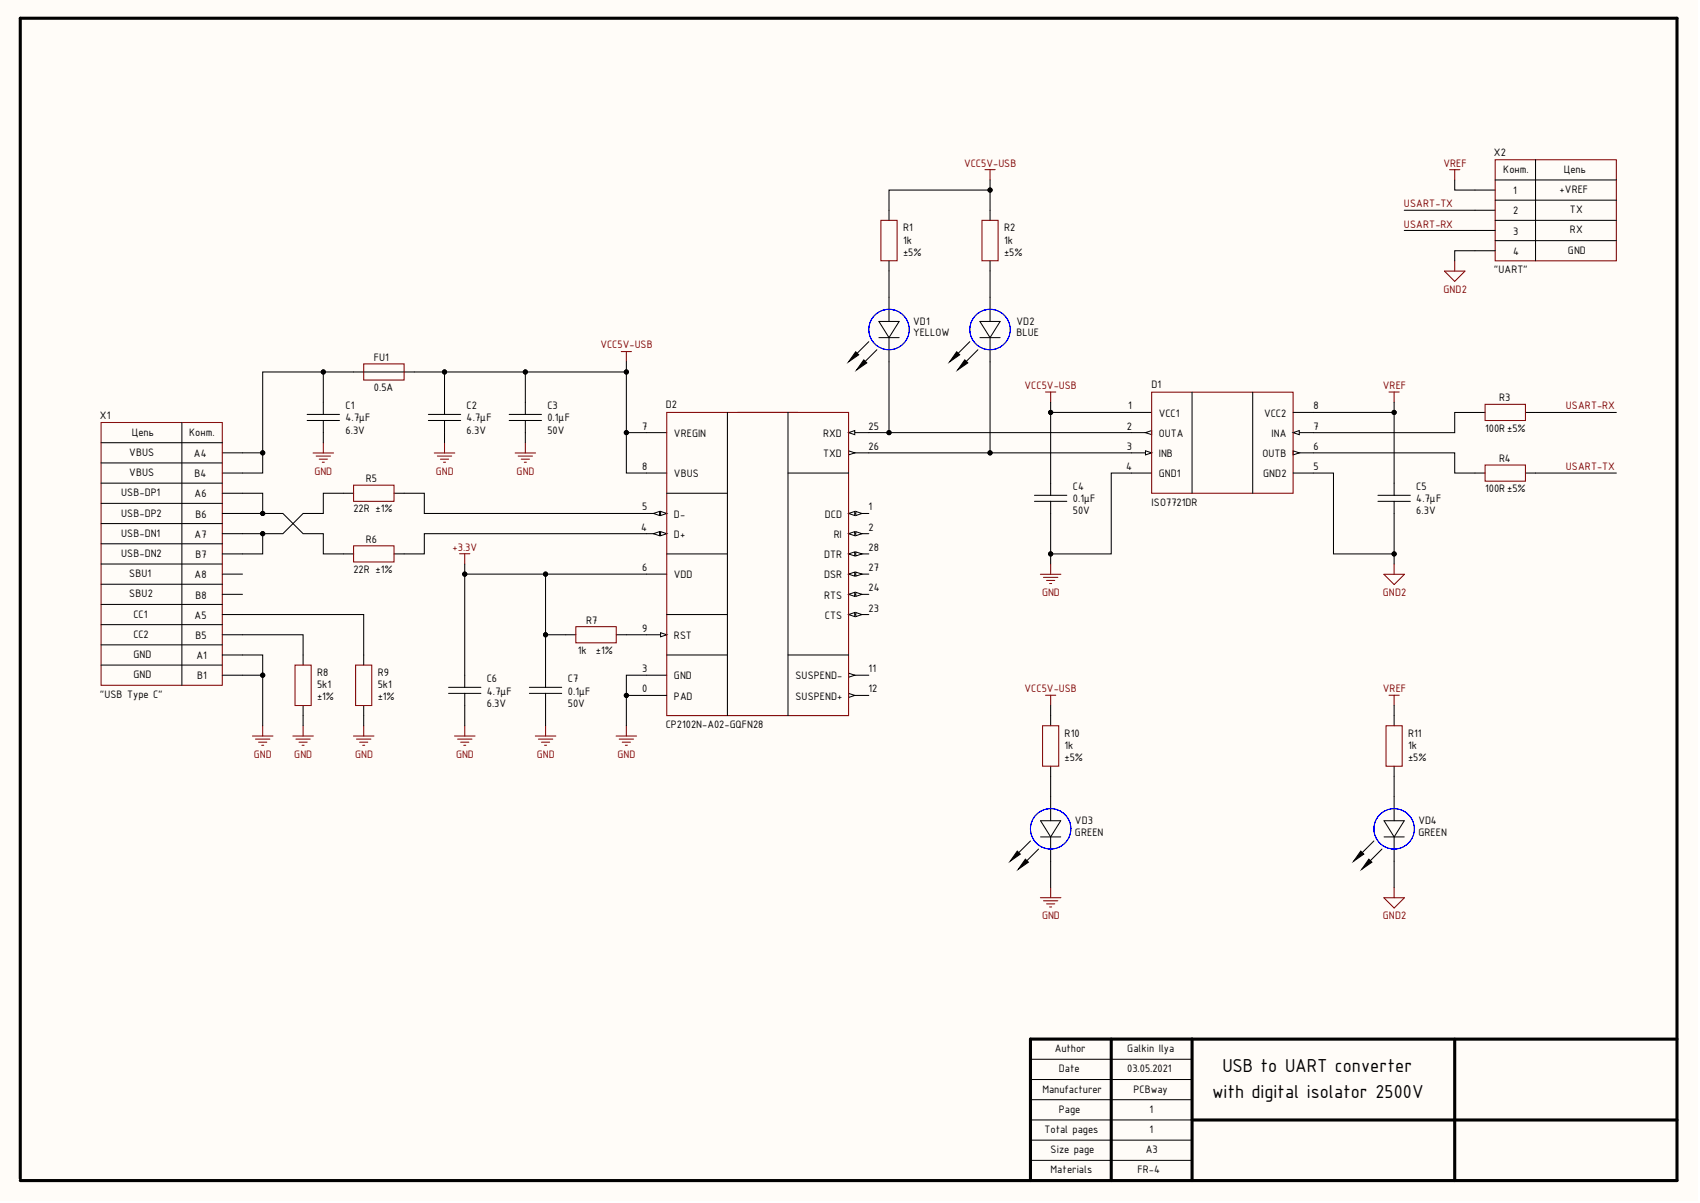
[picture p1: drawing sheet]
<svg xmlns="http://www.w3.org/2000/svg" width="420mm" height="297mm" viewBox="0 0 420 297" stroke-linecap="round" stroke-linejoin="round" font-family="sans-serif">
<defs><g id="words">
<g font-size="5">
<text x="301.9" y="264.8">USB to UART converter</text>
<text x="299.3" y="271.2">with digital isolator 2500V</text>
</g>
<g font-size="2.9" fill="#800000">
<text x="238.1" y="41.2">VCC5V-USB</text>
<text x="356.4" y="41.2">VREF</text>
<text x="346.7" y="51.1">USART-TX</text>
<text x="346.7" y="56.2">USART-RX</text>
<text x="356.4" y="72.3">GND2</text>
<text x="148.3" y="86">VCC5V-USB</text>
<text x="253" y="96.1">VCC5V-USB</text>
<text x="341.5" y="96.1">VREF</text>
<text x="386.7" y="101.1">USART-RX</text>
<text x="77.6" y="117.2">GND</text>
<text x="107.6" y="117.2">GND</text>
<text x="127.6" y="117.2">GND</text>
<text x="386.7" y="116">USART-TX</text>
<text x="111.8" y="136">+3.3V</text>
<text x="257.3" y="147.1">GND</text>
<text x="341.5" y="147.1">GND2</text>
<text x="253" y="170.9">VCC5V-USB</text>
<text x="341.5" y="170.9">VREF</text>
<text x="62.7" y="187">GND</text>
<text x="72.7" y="187">GND</text>
<text x="87.7" y="187">GND</text>
<text x="112.6" y="187">GND</text>
<text x="132.6" y="187">GND</text>
<text x="152.5" y="187">GND</text>
<text x="257.3" y="227">GND</text>
<text x="341.5" y="227">GND2</text>
</g>
<g font-size="2.9">
<text x="368.9" y="38.5">X2</text>
<text x="371.2" y="42.7">Конт.</text>
<text x="373.7" y="47.9">1</text>
<text x="385.1" y="47.7">+VREF</text>
<text x="386.2" y="42.7">Цепь</text>
<text x="373.7" y="52.9">2</text>
<text x="387.7" y="52.7">TX</text>
<text x="223" y="57.1">R1</text>
<text x="248" y="57.1">R2</text>
<text x="373.7" y="58">3</text>
<text x="387.7" y="57.6">RX</text>
<text x="223" y="63.1">±5%</text>
<text x="223" y="60.2">1k</text>
<text x="248" y="63.1">±5%</text>
<text x="248" y="60.2">1k</text>
<text x="373.7" y="63">4</text>
<text x="387.2" y="62.6">GND</text>
<text x="368.9" y="67.4">&quot;UART&quot;</text>
<text x="225.5" y="83.1">YELLOW</text>
<text x="225.5" y="80.1">VD1</text>
<text x="251" y="83.1">BLUE</text>
<text x="251" y="80.1">VD2</text>
<text x="92.3" y="89.1">FU1</text>
<text x="284.4" y="95.8">D1</text>
<text x="85.3" y="101.1">C1</text>
<text x="92.3" y="96.6">0.5A</text>
<text x="115.2" y="101.1">C2</text>
<text x="135.2" y="101.1">C3</text>
<text x="164.4" y="100.8">D2</text>
<text x="278.6" y="101.1">1</text>
<text x="324.3" y="101.1">8</text>
<text x="370.2" y="99.1">R3</text>
<text x="24.7" y="103.4">X1</text>
<text x="32.5" y="107.6">Цепь</text>
<text x="46.7" y="107.6">Конт.</text>
<text x="85.3" y="107.1">6.3V</text>
<text x="85.3" y="104">4.7μF</text>
<text x="115.2" y="107.1">6.3V</text>
<text x="115.2" y="104">4.7μF</text>
<text x="135.2" y="107.1">50V</text>
<text x="135.2" y="104">0.1μF</text>
<text x="158.6" y="106.1">7</text>
<text x="166.4" y="107.8">VREGIN</text>
<text x="203.3" y="107.8">RXD</text>
<text x="214.5" y="106.1">25</text>
<text x="278.3" y="106.1">2</text>
<text x="286.1" y="102.9">VCC1</text>
<text x="286.1" y="107.8">OUTA</text>
<text x="312.2" y="102.9">VCC2</text>
<text x="314" y="107.8">INA</text>
<text x="324.3" y="106.1">7</text>
<text x="366.7" y="106.6">100R ±5%</text>
<text x="31.9" y="112.6">VBUS</text>
<text x="47.9" y="112.8">A4</text>
<text x="203.3" y="112.8">TXD</text>
<text x="214.5" y="111.1">26</text>
<text x="278.3" y="111.1">3</text>
<text x="286.1" y="112.8">INB</text>
<text x="311.7" y="112.8">OUTB</text>
<text x="324.3" y="111.1">6</text>
<text x="31.9" y="117.6">VBUS</text>
<text x="48.1" y="117.8">B4</text>
<text x="90.3" y="119.1">R5</text>
<text x="158.6" y="116">8</text>
<text x="166.4" y="117.8">VBUS</text>
<text x="278.1" y="116">4</text>
<text x="286.1" y="117.8">GND1</text>
<text x="311.9" y="117.8">GND2</text>
<text x="324.3" y="116">5</text>
<text x="370.2" y="114.1">R4</text>
<text x="29.9" y="122.6">USB-DP1</text>
<text x="48.1" y="122.8">A6</text>
<text x="264.9" y="124.1">0.1μF</text>
<text x="264.9" y="121">C4</text>
<text x="284.4" y="124.8">ISO7721DR</text>
<text x="349.8" y="124.1">4.7μF</text>
<text x="349.8" y="121">C5</text>
<text x="366.7" y="121.5">100R ±5%</text>
<text x="29.9" y="127.5">USB-DP2</text>
<text x="48.2" y="127.8">B6</text>
<text x="87.3" y="126.5">22R ±1%</text>
<text x="158.3" y="131">4</text>
<text x="158.6" y="126">5</text>
<text x="166.4" y="127.8">D-</text>
<text x="203.7" y="127.8">DCD</text>
<text x="214.5" y="126">1</text>
<text x="214.5" y="131">2</text>
<text x="264.9" y="127">50V</text>
<text x="349.8" y="127">6.3V</text>
<text x="29.9" y="132.5">USB-DN1</text>
<text x="29.9" y="137.5">USB-DN2</text>
<text x="48.1" y="132.8">A7</text>
<text x="48.2" y="137.8">B7</text>
<text x="90.3" y="134">R6</text>
<text x="166.4" y="132.8">D+</text>
<text x="203.5" y="137.8">DTR</text>
<text x="205.9" y="132.8">RI</text>
<text x="214.5" y="136">28</text>
<text x="31.9" y="142.5">SBU1</text>
<text x="48.1" y="142.8">A8</text>
<text x="87.3" y="141.5">22R ±1%</text>
<text x="158.6" y="141">6</text>
<text x="166.4" y="142.8">VDD</text>
<text x="203.5" y="142.8">DSR</text>
<text x="214.5" y="141">27</text>
<text x="31.9" y="147.5">SBU2</text>
<text x="48.2" y="147.8">B8</text>
<text x="203.5" y="147.8">RTS</text>
<text x="214.5" y="146">24</text>
<text x="32.9" y="152.5">CC1</text>
<text x="48.1" y="152.8">A5</text>
<text x="144.7" y="154">R7</text>
<text x="203.7" y="152.8">CTS</text>
<text x="214.5" y="151">23</text>
<text x="32.9" y="157.5">CC2</text>
<text x="48.2" y="157.8">B5</text>
<text x="142.7" y="161.5">1k</text>
<text x="147.2" y="161.5">±1%</text>
<text x="158.6" y="156">9</text>
<text x="166.4" y="157.8">RST</text>
<text x="32.9" y="162.4">GND</text>
<text x="32.9" y="167.4">GND</text>
<text x="48.5" y="162.8">A1</text>
<text x="48.7" y="167.8">B1</text>
<text x="78.3" y="167">R8</text>
<text x="93.3" y="167">R9</text>
<text x="158.6" y="166">3</text>
<text x="166.4" y="167.8">GND</text>
<text x="196.4" y="167.8">SUSPEND-</text>
<text x="214.5" y="166">11</text>
<text x="24.7" y="172.2">&quot;USB Type C&quot;</text>
<text x="78.3" y="172.9">±1%</text>
<text x="78.3" y="170">5k1</text>
<text x="93.3" y="172.9">±1%</text>
<text x="93.3" y="170">5k1</text>
<text x="120.2" y="171.5">4.7μF</text>
<text x="120.2" y="168.4">C6</text>
<text x="140.2" y="171.5">0.1μF</text>
<text x="140.2" y="168.4">C7</text>
<text x="158.6" y="171">0</text>
<text x="166.4" y="172.8">PAD</text>
<text x="196.4" y="172.8">SUSPEND+</text>
<text x="214.5" y="171">12</text>
<text x="120.2" y="174.4">6.3V</text>
<text x="140.2" y="174.4">50V</text>
<text x="164.4" y="179.8">CP2102N-A02-GQFN28</text>
<text x="262.9" y="184.9">1k</text>
<text x="262.9" y="182">R10</text>
<text x="347.7" y="184.9">1k</text>
<text x="347.7" y="182">R11</text>
<text x="262.9" y="188">±5%</text>
<text x="347.7" y="188">±5%</text>
<text x="265.4" y="203.4">VD3</text>
<text x="350.3" y="203.4">VD4</text>
<text x="265.4" y="206.4">GREEN</text>
<text x="350.3" y="206.4">GREEN</text>
<text x="260.5" y="259.8">Author</text>
<text x="278.4" y="259.8">Galkin Ilya</text>
<text x="257.4" y="269.8">Manufacturer</text>
<text x="261.5" y="264.8">Date</text>
<text x="278.4" y="264.8">03.05.2021</text>
<text x="279.9" y="269.8">PCBway</text>
<text x="261.5" y="274.8">Page</text>
<text x="283.9" y="274.8">1</text>
<text x="257.9" y="279.8">Total pages</text>
<text x="283.9" y="279.8">1</text>
<text x="259.4" y="284.7">Size page</text>
<text x="282.9" y="284.7">A3</text>
<text x="259.4" y="289.7">Materials</text>
<text x="280.9" y="289.7">FR-4</text>
</g>
</g></defs>
<g fill="#fffcf8">
<path d="M0 0h419.1v296.5h-419.1z" fill-rule="evenodd"/>
<path d="M0 0h419.1v296.5h-419.1z" fill-rule="evenodd"/>
</g>
<path d="M274.4 256.6v34.9M294.4 256.6v34.9M359.2 256.6v34.9M414.1 256.6h-159.6v34.9M294.4 276.5h119.7M5 291v-286.5h409.1v287h-409.1" fill="none" stroke="#000" stroke-width=".76"/>
<path d="M244.5 73.4v6M244.5 83.4v5.9M364.2 101.8h2.5M364.2 116.8h2.5M376.7 101.8h2.5M376.7 116.8h2.5M254.5 276.5h39.9M254.5 271.5h39.9M254.5 266.5h39.9M254.5 261.6h39.9M254.5 286.5h39.9M254.5 281.5h39.9" fill="none" stroke="#000" stroke-width=".25"/>
<path d="M258.2 96.8h2.5M259.5 96.8v2.5M343 96.8h2.5M344.3 96.8v2.5M366.7 99.8h10v4h-10zM366.7 114.8h10v4h-10zM259.5 139.3v2.5M256.9 141.8h5.1M257.7 142.6h3.5M258.4 143.3h2.1M259.2 144.1h.5" fill="none" stroke="#800000" stroke-width=".25"/>
<path d="M242 79.4h5l-2.5 4zM239.5 84.4l-3 3M241.5 86.4l-3 2.9M242 83.4h5" fill="none" stroke="#030000" stroke-width=".25"/>
<circle cx="244.5" cy="81.4" r="5" fill="none" stroke="#00f" stroke-width=".25"/>
<path d="M238.2 88.9l.8 .7-2.5 1.7z" fill="#030000"/>
<path d="M238.2 88.9l.8 .7-2.5 1.7z" fill="none" stroke="#030000" stroke-width=".25"/>
<path d="M236.3 86.9l.7 .7-2.5 1.7z" fill="#030000"/>
<path d="M217 79.4h5l-2.5 4zM214.5 84.4l-2.9 3M216.5 86.4l-3 2.9M217 83.4h5M236.3 86.9l.7 .7-2.5 1.7z" fill="none" stroke="#030000" stroke-width=".25"/>
<path d="M219.5 73.4v6M219.5 83.4v5.9" fill="none" stroke="#000" stroke-width=".25"/>
<circle cx="219.5" cy="81.4" r="5" fill="none" stroke="#00f" stroke-width=".25"/>
<path d="M213.3 88.9l.8 .7-2.5 1.7z" fill="#030000"/>
<path d="M213.3 88.9l.8 .7-2.5 1.7z" fill="none" stroke="#030000" stroke-width=".25"/>
<path d="M211.3 86.9l.8 .7-2.5 1.7z" fill="#030000"/>
<path d="M211.3 86.9l.8 .7-2.5 1.7z" fill="none" stroke="#030000" stroke-width=".25"/>
<g fill="none" stroke="#000" stroke-width=".25">
<path d="M219.5 51.9v2.5M244.5 51.9v2.5M219.5 64.4v2.5M244.5 64.4v2.5M79.8 99.3v3M109.8 99.3v3M75.8 103.8h8M75.8 102.3h8M79.8 103.8v3M105.8 103.8h8M105.8 102.3h8M109.8 103.8v3"/>
<path d="M209.6 126.8h4.9M74.9 161.7v2.5M74.9 174.2v2.5M89.8 161.7v2.5M89.8 174.2v2.5"/>
</g>
<g fill="none" stroke="#800000" stroke-width=".25">
<path d="M217.5 54.4h4v10h-4zM242.5 54.4h4v10h-4zM243.2 41.9h2.6M244.5 41.9v2.5M77.3 111.9h5.1M78.1 112.6h3.5M78.8 113.4h2.1M79.6 114.1h.5M79.8 109.3v2.6M107.2 111.9h5.1M108 112.6h3.5M108.8 113.4h2"/>
<path d="M109.5 114.1h.5M109.8 109.3v2.6M64.9 179.2v2.5M72.9 164.2h3.9v10h-3.9zM74.9 179.2v2.5M87.8 164.2h4v10h-4zM89.8 179.2v2.5M62.3 181.7h5.1M63.1 182.5h3.5M63.9 183.3h2M64.6 184h.5M72.3 181.7h5.1"/>
<path d="M73.1 182.5h3.5M73.8 183.3h2.1M74.6 184h.5M87.3 181.7h5M88 182.5h3.6M88.8 183.3h2M89.6 184h.5"/>
</g>
<path d="M209.6 126.8l1.5-.5v1z" fill="#f8fcff"/>
<path d="M209.6 126.8l1.5-.5v1z" fill="none" stroke="#000" stroke-width=".25"/>
<path d="M211.3 126.3l1.5 .5-1.5 .5z" fill="#f8fcff"/>
<path d="M209.6 131.8h4.9M211.3 126.3l1.5 .5-1.5 .5z" fill="none" stroke="#000" stroke-width=".25"/>
<path d="M209.6 131.8l1.5-.5v1z" fill="#f8fcff"/>
<path d="M209.6 131.8l1.5-.5v1z" fill="none" stroke="#000" stroke-width=".25"/>
<path d="M211.3 131.3l1.5 .5-1.5 .5z" fill="#f8fcff"/>
<path d="M159.7 131.8h5M211.3 131.3l1.5 .5-1.5 .5zM159.7 166.7h5" fill="none" stroke="#000" stroke-width=".25"/>
<path d="M163.1 131.3l1.6 .5-1.6 .5z" fill="#f8fcff"/>
<path d="M163.1 131.3l1.6 .5-1.6 .5z" fill="none" stroke="#000" stroke-width=".25"/>
<path d="M161.4 131.8l1.5-.5v1z" fill="#f8fcff"/>
<path d="M159.7 126.8h5M161.4 131.8l1.5-.5v1z" fill="none" stroke="#000" stroke-width=".25"/>
<path d="M163.1 126.3l1.6 .5-1.6 .5z" fill="#f8fcff"/>
<path d="M163.1 126.3l1.6 .5-1.6 .5z" fill="none" stroke="#000" stroke-width=".25"/>
<path d="M161.4 126.8l1.5-.5v1z" fill="#f8fcff"/>
<path d="M159.7 106.8h5M159.7 116.8h5M161.4 126.8l1.5-.5v1zM159.7 141.8h5M159.7 156.7h5" fill="none" stroke="#000" stroke-width=".25"/>
<path d="M163.1 156.2l1.6 .5-1.6 .5z" fill="#f8fcff"/>
<path d="M163.1 156.2l1.6 .5-1.6 .5zM209.6 166.7h4.9" fill="none" stroke="#000" stroke-width=".25"/>
<path d="M209.6 166.2l1.5 .5-1.5 .5z" fill="#f8fcff"/>
<path d="M209.6 166.2l1.5 .5-1.5 .5zM209.6 171.7h4.9" fill="none" stroke="#000" stroke-width=".25"/>
<path d="M209.6 171.2l1.5 .5-1.5 .5z" fill="#f8fcff"/>
<path d="M209.6 151.7h4.9M209.6 171.2l1.5 .5-1.5 .5z" fill="none" stroke="#000" stroke-width=".25"/>
<path d="M209.6 151.7l1.5-.5v1z" fill="#f8fcff"/>
<path d="M209.6 151.7l1.5-.5v1z" fill="none" stroke="#000" stroke-width=".25"/>
<path d="M211.3 151.2l1.5 .5-1.5 .5z" fill="#f8fcff"/>
<path d="M209.6 146.8h4.9M211.3 151.2l1.5 .5-1.5 .5z" fill="none" stroke="#000" stroke-width=".25"/>
<path d="M209.6 146.8l1.5-.6v1.1z" fill="#f8fcff"/>
<path d="M209.6 146.8l1.5-.6v1.1z" fill="none" stroke="#000" stroke-width=".25"/>
<path d="M211.3 146.2l1.5 .6-1.5 .5z" fill="#f8fcff"/>
<path d="M209.6 106.8h4.9M211.3 146.2l1.5 .6-1.5 .5z" fill="none" stroke="#000" stroke-width=".25"/>
<path d="M209.6 106.8l1.5-.5v1z" fill="#f8fcff"/>
<path d="M209.6 106.8l1.5-.5v1zM209.6 111.8h4.9" fill="none" stroke="#000" stroke-width=".25"/>
<path d="M209.6 111.3l1.5 .5-1.5 .5z" fill="#f8fcff"/>
<path d="M209.6 111.3l1.5 .5-1.5 .5zM209.6 141.8h4.9" fill="none" stroke="#000" stroke-width=".25"/>
<path d="M209.6 141.8l1.5-.5v1z" fill="#f8fcff"/>
<path d="M209.6 141.8l1.5-.5v1z" fill="none" stroke="#000" stroke-width=".25"/>
<path d="M211.3 141.3l1.5 .5-1.5 .5z" fill="#f8fcff"/>
<path d="M209.6 136.8h4.9M211.3 141.3l1.5 .5-1.5 .5z" fill="none" stroke="#000" stroke-width=".25"/>
<path d="M209.6 136.8l1.5-.5v1z" fill="#f8fcff"/>
<path d="M209.6 136.8l1.5-.5v1z" fill="none" stroke="#000" stroke-width=".25"/>
<path d="M211.3 136.3l1.5 .5-1.5 .5z" fill="#f8fcff"/>
<g fill="none" stroke="#000" stroke-width=".25">
<path d="M129.7 99.3v3M25 109.3h29.9M25 114.3h29.9M25 119.3h29.9M44.9 104.3v64.9M54.9 116.8h5M54.9 111.8h5M125.7 103.8h8M125.7 102.3h8M129.7 103.8v3M179.6 101.8v74.9M182.1 101.8h15"/>
<path d="M194.6 101.8v74.9M194.6 116.8h15M259.5 119.3v3M344.3 119.3v3M25 124.3h29.9M25 129.3h29.9M25 134.3h29.9M25 139.3h29.9M54.9 136.8h5M54.9 121.8h5M54.9 126.8h5M54.9 131.8h5"/>
<path d="M84.8 136.8h2.5M84.8 121.8h2.5M97.3 136.8h2.5M97.3 121.8h2.5M164.7 136.8h14.9M164.7 121.8h14.9M211.3 136.3l1.5 .5-1.5 .5zM255.5 123.8h7.9M255.5 122.3h7.9M259.5 123.8v3M340.3 123.8h8M340.3 122.3h8"/>
<path d="M344.3 123.8v3M25 144.3h29.9M25 149.2h29.9M25 154.2h29.9M25 159.2h29.9M54.9 151.7h5M54.9 156.7h5M54.9 141.8h5M54.9 146.8h5M139.7 156.7h2.5M152.2 156.7h2.5M164.7 151.7h14.9"/>
<path d="M25 164.2h29.9M54.9 161.7h5M54.9 166.7h5M110.8 171.2h8M110.8 169.7h8M114.8 166.7v3M114.8 171.2v3M130.7 171.2h8M130.7 169.7h8M134.7 166.7v3M134.7 171.2v3M159.7 171.7h5"/>
<path d="M164.7 161.7h14.9M194.6 161.7h15M344.3 196.7v6M344.3 206.6v6"/>
</g>
<g fill="none" stroke="#800000" stroke-width=".25">
<path d="M153.4 86.8h2.5M154.7 86.8v2.5M25 104.3h29.9v64.9h-29.9zM87.3 119.8h10v4h-10zM127.2 111.9h5.1M128 112.6h3.5M128.7 113.4h2M129.5 114.1h.5M129.7 109.3v2.6M164.7 101.8h44.9v74.9h-44.9zM87.3 134.8h10v4h-10zM113.5 136.7h2.5"/>
<path d="M114.8 136.7v2.6M142.2 154.7h10v4h-10zM114.8 179.2v2.5M134.7 179.2v2.5M154.7 179.2v2.5M112.2 181.7h5.1M113 182.5h3.5M113.8 183.3h2M114.5 184h.5M132.2 181.7h5.1M133 182.5h3.5M133.7 183.3h2"/>
<path d="M134.5 184h.5M152.1 181.7h5.1M152.9 182.5h3.5M153.7 183.3h2M154.4 184h.5"/>
</g>
<path d="M339.3 207.7l-3 2.9M341.3 209.6l-3 3M341.8 206.6h5M344.3 206.6l-2.5-3.9h5l-2.5 3.9" fill="none" stroke="#030000" stroke-width=".25"/>
<circle cx="344.3" cy="204.7" r="5" fill="none" stroke="#00f" stroke-width=".25"/>
<path d="M338 212.1l.8 .8-2.5 1.7z" fill="#030000"/>
<path d="M338 212.1l.8 .8-2.5 1.7z" fill="none" stroke="#030000" stroke-width=".25"/>
<path d="M336 210.1l.8 .8-2.5 1.7z" fill="#030000"/>
<path d="M254.5 207.7l-3 2.9M256.5 209.6l-3 3M257 206.6h4.9M257 202.7h4.9l-2.4 3.9zM336 210.1l.8 .8-2.5 1.7z" fill="none" stroke="#030000" stroke-width=".25"/>
<path d="M342.3 179.2h4v10h-4zM343 171.7h2.5M344.3 171.7v2.5" fill="none" stroke="#800000" stroke-width=".25"/>
<path d="M344.3 176.7v2.5M259.5 196.7v6M344.3 189.2v2.5M259.5 206.6v6" fill="none" stroke="#000" stroke-width=".25"/>
<circle cx="259.5" cy="204.7" r="5" fill="none" stroke="#00f" stroke-width=".25"/>
<path d="M253.2 212.1l.8 .8-2.5 1.7z" fill="#030000"/>
<path d="M253.2 212.1l.8 .8-2.5 1.7z" fill="none" stroke="#030000" stroke-width=".25"/>
<path d="M251.2 210.1l.8 .8-2.5 1.7z" fill="#030000"/>
<path d="M251.2 210.1l.8 .8-2.5 1.7z" fill="none" stroke="#030000" stroke-width=".25"/>
<path d="M87.3 91.8h15M279.4 111.8h5M259.5 176.7v2.5M259.5 189.2v2.5" fill="none" stroke="#000" stroke-width=".25"/>
<path d="M89.8 89.8h10v4h-10zM344.3 139.3v2.5M341.7 141.8l2.6 2.5M341.7 141.8h5.1l-2.5 2.5M257.5 179.2h3.9v10h-3.9zM258.2 171.7h2.5M259.5 171.7v2.5M259.5 219.1v2.6M256.9 221.7h5.1M257.7 222.4h3.5M258.4 223.2h2.1M259.2 223.9h.5" fill="none" stroke="#800000" stroke-width=".25"/>
<path d="M282.9 111.3l1.5 .5-1.5 .5z" fill="#f8fcff"/>
<path d="M279.4 116.8h5M279.4 101.8h5M279.4 106.8h5M282.9 111.3l1.5 .5-1.5 .5z" fill="none" stroke="#000" stroke-width=".25"/>
<path d="M282.9 106.8l1.5-.5v1z" fill="#f8fcff"/>
<path d="M282.9 106.8l1.5-.5v1zM319.3 111.8h5" fill="none" stroke="#000" stroke-width=".25"/>
<path d="M319.3 111.3l1.5 .5-1.5 .5z" fill="#f8fcff"/>
<path d="M319.3 111.3l1.5 .5-1.5 .5zM319.3 106.8h5" fill="none" stroke="#000" stroke-width=".25"/>
<path d="M319.3 106.8l1.5-.5v1z" fill="#f8fcff"/>
<g fill="none" stroke="#000" stroke-width=".25">
<path d="M379.2 39.5v24.9M219.5 51.9v-5h25v5M244.5 44.4v2.5M346.8 51.9h22.4M346.8 56.9h22.4M359.2 44.4v2.5h10M369.2 44.4h30M369.2 49.4h30M369.2 54.4h30M369.2 59.4h30M219.5 66.9v6.5M244.5 66.9v6.5"/>
<path d="M369.2 61.9h-10v2.5M79.8 99.3v-7.5h-14.9v20M79.8 91.8h7.5M102.3 91.8h7.5v7.5M109.8 91.8h19.9v7.5M129.7 91.8h25v15M154.7 89.3v2.5M219.5 89.3v17.5M244.5 89.3v22.5M259.5 99.3v2.5M294.4 96.8v25M309.3 96.8v25"/>
<path d="M344.3 99.3v2.5M59.9 111.8h5v5h-5M79.8 106.8v2.5M109.8 106.8v2.5M129.7 106.8v2.5M159.7 106.8h-5v10h5M214.5 106.8h64.9M214.5 111.8h64.9M279.4 116.8h-5v20h-14.9v-10M279.4 101.8h-19.9v17.5M319.3 106.8l1.5-.5v1zM319.3 116.8h10v20h15v-10"/>
<path d="M319.3 101.8h25v17.5M324.3 111.8h34.9v5h5M364.2 101.8h-5v5h-34.9M379.2 116.8h20M379.2 101.8h20M59.9 121.8h5v5h-5M59.9 131.8h5v5h-5M64.9 126.8h5l5 5h4.9v5h5M84.8 121.8h-5v5h-4.9l-5 5h-5M99.8 121.8h5v5h54.9M114.8 139.3v2.5M159.7 131.8h-54.9v5h-5"/>
<path d="M259.5 136.8v2.5M344.3 136.8v2.5M59.9 156.7h15v5M59.9 151.7h29.9v10M134.7 141.8v24.9M134.7 156.7h5M154.7 156.7h5M159.7 141.8h-44.9v24.9M59.9 161.7h5v5h-5M64.9 166.7v12.5M74.9 176.7v2.5M89.8 176.7v2.5"/>
<path d="M114.8 174.2v5M134.7 174.2v5M154.7 171.7v7.5M159.7 166.7h-5v5h5M259.5 174.2v2.5M344.3 174.2v2.5M259.5 191.7v5M344.3 191.7v5M259.5 212.6v6.5M344.3 212.6v6.5"/>
<circle cx="244.5" cy="46.9" r=".51"/>
<circle cx="79.8" cy="91.8" r=".51"/>
<circle cx="109.8" cy="91.8" r=".51"/>
<circle cx="129.7" cy="91.8" r=".51"/>
<circle cx="154.7" cy="91.8" r=".51"/>
<circle cx="64.9" cy="111.8" r=".51"/>
<circle cx="154.7" cy="106.8" r=".51"/>
<circle cx="219.5" cy="106.8" r=".51"/>
<circle cx="244.5" cy="111.8" r=".51"/>
<circle cx="259.5" cy="101.8" r=".51"/>
<circle cx="344.3" cy="101.8" r=".51"/>
<circle cx="64.9" cy="131.8" r=".51"/>
<circle cx="64.9" cy="126.8" r=".51"/>
<circle cx="259.5" cy="136.8" r=".51"/>
<circle cx="344.3" cy="136.8" r=".51"/>
<circle cx="114.8" cy="141.8" r=".51"/>
<circle cx="134.7" cy="156.7" r=".51"/>
<circle cx="134.7" cy="141.8" r=".51"/>
<circle cx="64.9" cy="166.7" r=".51"/>
<circle cx="154.7" cy="171.7" r=".51"/>
</g>
<path d="M369.2 39.5h30v24.9h-30zM358 41.9h2.5M359.2 41.9v2.5M356.7 66.9h5.1l-2.6 2.6zM359.2 64.4v2.5M284.4 96.8h34.9v25h-34.9zM344.3 219.1v2.6M341.7 221.7l2.6 2.5M341.7 221.7h5.1l-2.5 2.5" fill="none" stroke="#800000" stroke-width=".25"/>
<g fill="#000">
<circle cx="244.5" cy="46.9" r=".51"/>
<circle cx="79.8" cy="91.8" r=".51"/>
<circle cx="109.8" cy="91.8" r=".51"/>
<circle cx="129.7" cy="91.8" r=".51"/>
<circle cx="154.7" cy="91.8" r=".51"/>
<circle cx="64.9" cy="111.8" r=".51"/>
<circle cx="154.7" cy="106.8" r=".51"/>
<circle cx="219.5" cy="106.8" r=".51"/>
<circle cx="244.5" cy="111.8" r=".51"/>
<circle cx="259.5" cy="101.8" r=".51"/>
<circle cx="344.3" cy="101.8" r=".51"/>
<circle cx="64.9" cy="131.8" r=".51"/>
<circle cx="64.9" cy="126.8" r=".51"/>
<circle cx="259.5" cy="136.8" r=".51"/>
<circle cx="344.3" cy="136.8" r=".51"/>
<circle cx="114.8" cy="141.8" r=".51"/>
<circle cx="134.7" cy="156.7" r=".51"/>
<circle cx="134.7" cy="141.8" r=".51"/>
<circle cx="64.9" cy="166.7" r=".51"/>
<circle cx="154.7" cy="171.7" r=".51"/>
</g>
<use href="#words"/>
</svg>
